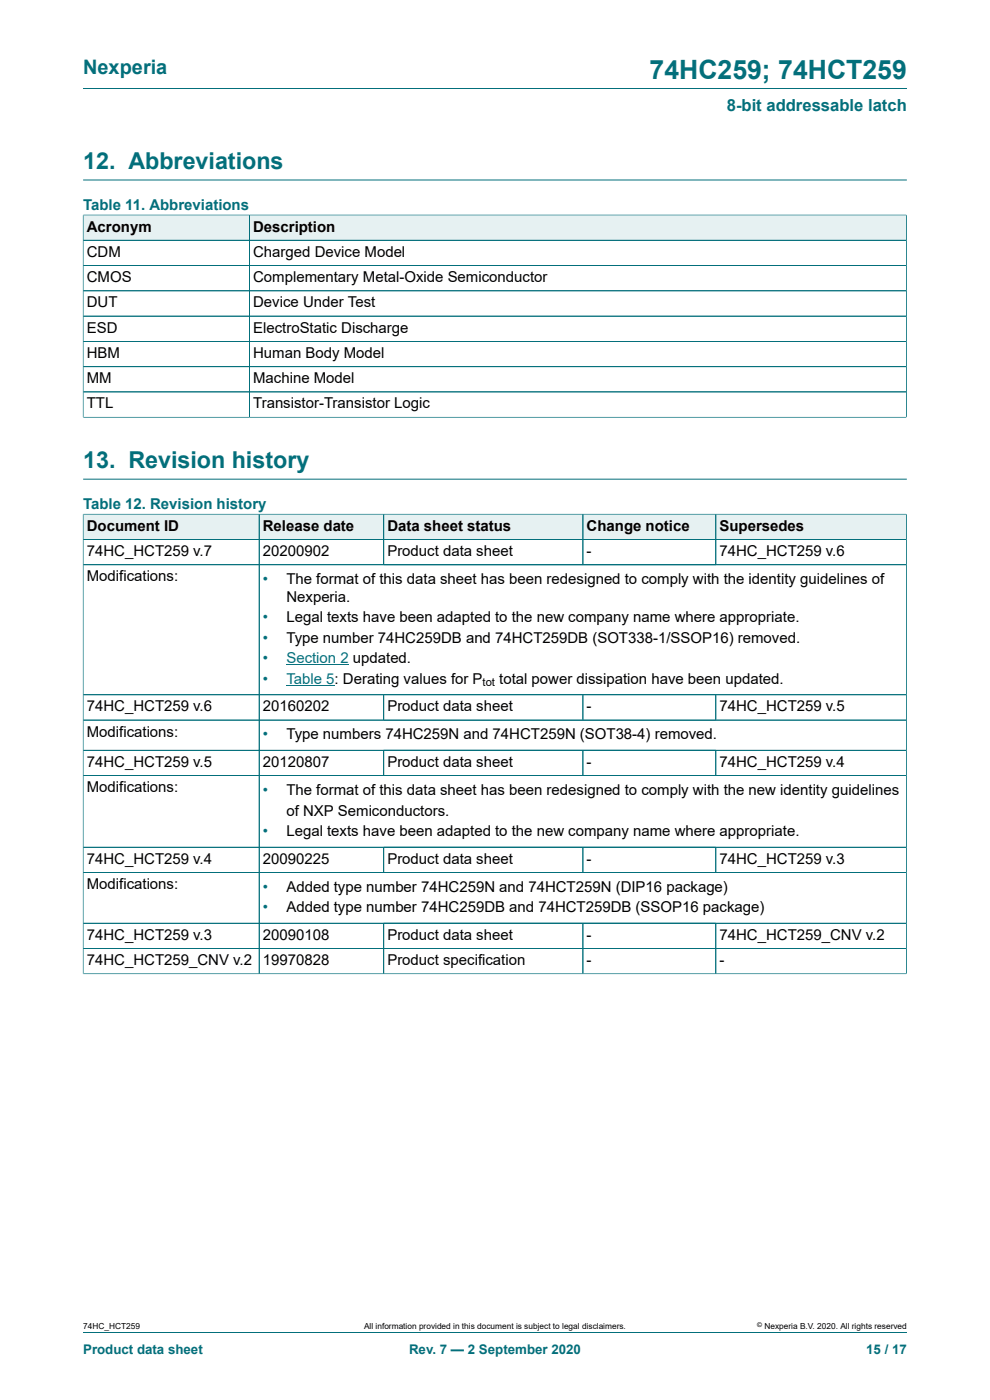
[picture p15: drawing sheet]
<svg xmlns="http://www.w3.org/2000/svg" width="210mm" height="297mm" viewBox="0 0 210 297" stroke-linecap="round" stroke-linejoin="round" font-family="sans-serif">
<defs><g id="words">
<text font-size="5.6" fill="#036f7b" x="137.8" y="16.8">74HC259; 74HCT259</text>
<g font-size="4.9" fill="#036f7b">
<text x="17.6" y="35.9">12. Abbreviations</text>
<text x="17.6" y="99.3">13. Revision history</text>
</g>
<text font-size="4.2" fill="#036f7b" x="17.6" y="15.6">Nexperia</text>
<text font-size="3.5" fill="#036f7b" x="154.2" y="23.7">8-bit addressable latch</text>
<g font-size="3.2" fill="#036f7b">
<text x="17.6" y="44.5">Table 11. Abbreviations</text>
<text x="17.6" y="108">Table 12. Revision history</text>
<text x="55.8" y="123.8">•</text>
<text x="55.8" y="132">•</text>
<text x="55.8" y="136.3">•</text>
<text x="55.8" y="140.7">•</text>
<text x="55.8" y="145">•</text>
<text x="55.8" y="156.8">•</text>
<text x="55.8" y="168.6">•</text>
<text x="55.8" y="177.4">•</text>
<text x="55.8" y="189.1">•</text>
<text x="55.8" y="193.5">•</text>
</g>
<g font-size="3.2">
<text x="18.4" y="49.1">Acronym</text>
<text x="53.7" y="49.1">Description</text>
<text x="18.4" y="54.5">CDM</text>
<text x="18.4" y="59.8">CMOS</text>
<text x="53.7" y="54.5">Charged Device Model</text>
<text x="53.7" y="59.8">Complementary Metal-Oxide Semiconductor</text>
<text x="18.4" y="65.2">DUT</text>
<text x="53.7" y="65.2">Device Under Test</text>
<text x="18.4" y="70.6">ESD</text>
<text x="53.7" y="70.6">ElectroStatic Discharge</text>
<text x="18.4" y="75.9">HBM</text>
<text x="53.7" y="75.9">Human Body Model</text>
<text x="18.4" y="81.3">MM</text>
<text x="53.7" y="81.3">Machine Model</text>
<text x="18.4" y="86.7">TTL</text>
<text x="53.7" y="86.7">Transistor-Transistor Logic</text>
<text x="18.4" y="112.6">Document ID</text>
<text x="55.8" y="112.6">Release date</text>
<text x="82.2" y="112.6">Data sheet status</text>
<text x="124.4" y="112.6">Change notice</text>
<text x="152.6" y="112.6">Supersedes</text>
<text x="18.4" y="117.9">74HC_HCT259 v.7</text>
<text x="55.8" y="117.9">20200902</text>
<text x="82.2" y="117.9">Product data sheet</text>
<text x="124.4" y="117.9">-</text>
<text x="152.6" y="117.9">74HC_HCT259 v.6</text>
<text x="18.4" y="123.3">Modifications:</text>
<text x="60.8" y="123.8">The format of this data sheet has been redesigned to comply with the identity guidelines of</text>
<text x="60.8" y="127.6">Nexperia.</text>
<text x="60.8" y="132">Legal texts have been adapted to the new company name where appropriate.</text>
<text x="60.8" y="136.3">Type number 74HC259DB and 74HCT259DB (SOT338-1/SSOP16) removed.</text>
<text x="105.9" y="145">total power dissipation have been updated.</text>
<text x="18.4" y="150.9">74HC_HCT259 v.6</text>
<text x="55.8" y="150.9">20160202</text>
<text x="82.2" y="150.9">Product data sheet</text>
<text x="124.4" y="150.9">-</text>
<text x="152.6" y="150.9">74HC_HCT259 v.5</text>
<text x="18.4" y="156.3">Modifications:</text>
<text x="60.8" y="156.8">Type numbers 74HC259N and 74HCT259N (SOT38-4) removed.</text>
<text x="18.4" y="162.7">74HC_HCT259 v.5</text>
<text x="55.8" y="162.7">20120807</text>
<text x="82.2" y="162.7">Product data sheet</text>
<text x="124.4" y="162.7">-</text>
<text x="152.6" y="162.7">74HC_HCT259 v.4</text>
<text x="18.4" y="168">Modifications:</text>
<text x="60.8" y="168.6">The format of this data sheet has been redesigned to comply with the new identity guidelines</text>
<text x="60.8" y="173">of NXP Semiconductors.</text>
<text x="60.8" y="177.4">Legal texts have been adapted to the new company name where appropriate.</text>
<text x="18.4" y="183.2">74HC_HCT259 v.4</text>
<text x="55.8" y="183.2">20090225</text>
<text x="82.2" y="183.2">Product data sheet</text>
<text x="124.4" y="183.2">-</text>
<text x="152.6" y="183.2">74HC_HCT259 v.3</text>
<text x="18.4" y="188.6">Modifications:</text>
<text x="60.8" y="189.1">Added type number 74HC259N and 74HCT259N (DIP16 package)</text>
<text x="60.8" y="193.5">Added type number 74HC259DB and 74HCT259DB (SSOP16 package)</text>
<text x="18.4" y="199.4">74HC_HCT259 v.3</text>
<text x="55.8" y="199.4">20090108</text>
<text x="82.2" y="199.4">Product data sheet</text>
<text x="124.4" y="199.4">-</text>
<text x="152.6" y="199.4">74HC_HCT259_CNV v.2</text>
<text x="18.4" y="204.7">74HC_HCT259_CNV v.2</text>
<text x="55.8" y="204.7">19970828</text>
<text x="82.2" y="204.7">Product specification</text>
<text x="124.4" y="204.7">-</text>
<text x="152.6" y="204.7">-</text>
</g>
<g font-size="3.2" fill="#00f">
<text x="60.8" y="140.7">Section 2 updated.</text>
<text x="60.8" y="145">Table 5: Derating values for P</text>
</g>
<g font-size="2.8" fill="#036f7b">
<text x="17.6" y="287.2">Product data sheet</text>
<text x="86.8" y="287.2">Rev. 7 — 2 September 2020</text>
<text x="183.7" y="287.2">15 / 17</text>
</g>
<text font-size="2.4" x="102.4" y="145.6">tot</text>
<g font-size="1.8">
<text x="17.6" y="282">74HC_HCT259</text>
<text x="77.2" y="282">All information provided in this document is subject to legal disclaimers.</text>
<text x="162.2" y="282">Nexperia B.V. 2020. All rights reserved</text>
</g>
<text font-size="1.4" x="160.6" y="281.6">©</text>
</g></defs>
<path d="M17.6 18.8h174.8M17.6 38.2h174.8" fill="none" stroke="#036f7b" stroke-width=".21"/>
<path d="M17.7 45.7h35.1v5.2h-35.1z" fill="#e6f1f2"/>
<path d="M17.6 45.5v5.5h35.3v-5.4h-35.3" fill="none" stroke="#036f7b" stroke-width=".21"/>
<path d="M53 45.7h139.2v5.2h-139.2z" fill="#e6f1f2"/>
<g fill="none" stroke="#036f7b" stroke-width=".21">
<path d="M17.6 51h174.7M17.6 56.3h174.7M17.6 45.7v42.9M17.7 45.6h174.6M52.9 45.6v42.9M192.3 45.5v43.1M17.6 61.7h174.7M17.6 67.1h174.7M17.6 72.4h174.7M17.6 77.8h174.7M17.6 88.5h174.7M17.6 83.1h174.7"/>
<path d="M17.6 101.7h174.8"/>
</g>
<path d="M17.7 109.1h37.2v5.3h-37.2z" fill="#e6f1f2"/>
<path d="M17.6 109v5.4h37.4v-5.3h-37.4" fill="none" stroke="#036f7b" stroke-width=".21"/>
<path d="M55 109.1h26.3v5.3h-26.3z" fill="#e6f1f2"/>
<path d="M55 109.1h26.4v5.3h-26.4z" fill="none" stroke="#036f7b" stroke-width=".21"/>
<path d="M81.5 109.1h42.1v5.3h-42.1z" fill="#e6f1f2"/>
<path d="M81.4 109.1h42.3v5.3h-42.3z" fill="none" stroke="#036f7b" stroke-width=".21"/>
<path d="M123.7 109.1h28.1v5.3h-28.1z" fill="#e6f1f2"/>
<path d="M123.7 109.1h28.1v5.3h-28.1z" fill="none" stroke="#036f7b" stroke-width=".21"/>
<path d="M151.9 109.1h40.3v5.3h-40.3z" fill="#e6f1f2"/>
<path d="M17.6 119.8h174.7M55 114.4v33M81.4 114.4v5.4M123.7 114.4v5.4M192.3 109v38.4h-174.7v-33h174.7M192.3 109.1h-40.5v10.7" fill="none" stroke="#036f7b" stroke-width=".21"/>
<path d="M60.8 141h11.4" fill="none" stroke="#00f" stroke-width=".21"/>
<path d="M72.2 141h1.8z" fill="#00f"/>
<path d="M60.8 145.3h10.2" fill="none" stroke="#00f" stroke-width=".21"/>
<g fill="none" stroke="#036f7b" stroke-width=".21">
<path d="M17.6 109.1v97.6M17.7 114.4h174.5M17.7 109.1h174.5M55 109.1v97.5M81.4 109.1v10.6M123.7 109.1v10.6M151.8 109.1v10.6M192.2 119.8h-174.5M192.3 109.1v97.6M17.6 152.8h174.7M17.6 159.2h174.7M17.6 147.4h174.7"/>
<path d="M81.4 147.4v5.4M81.4 159.2v5.3M123.7 147.4v5.4M123.7 159.2v5.3M151.8 147.4v5.4M151.8 159.2v5.3M17.6 164.5h174.7M17.6 179.7h174.7M81.4 179.7v5.4M123.7 179.7v5.4M151.8 179.7v5.4M17.6 185.1h174.7"/>
<path d="M17.6 195.9h174.7M81.4 195.9v10.7M123.7 195.9v10.7M151.8 195.9v10.7M17.6 206.6h174.7M17.6 201.2h174.7M17.6 282.6h174.8"/>
</g>
<use href="#words"/>
</svg>
